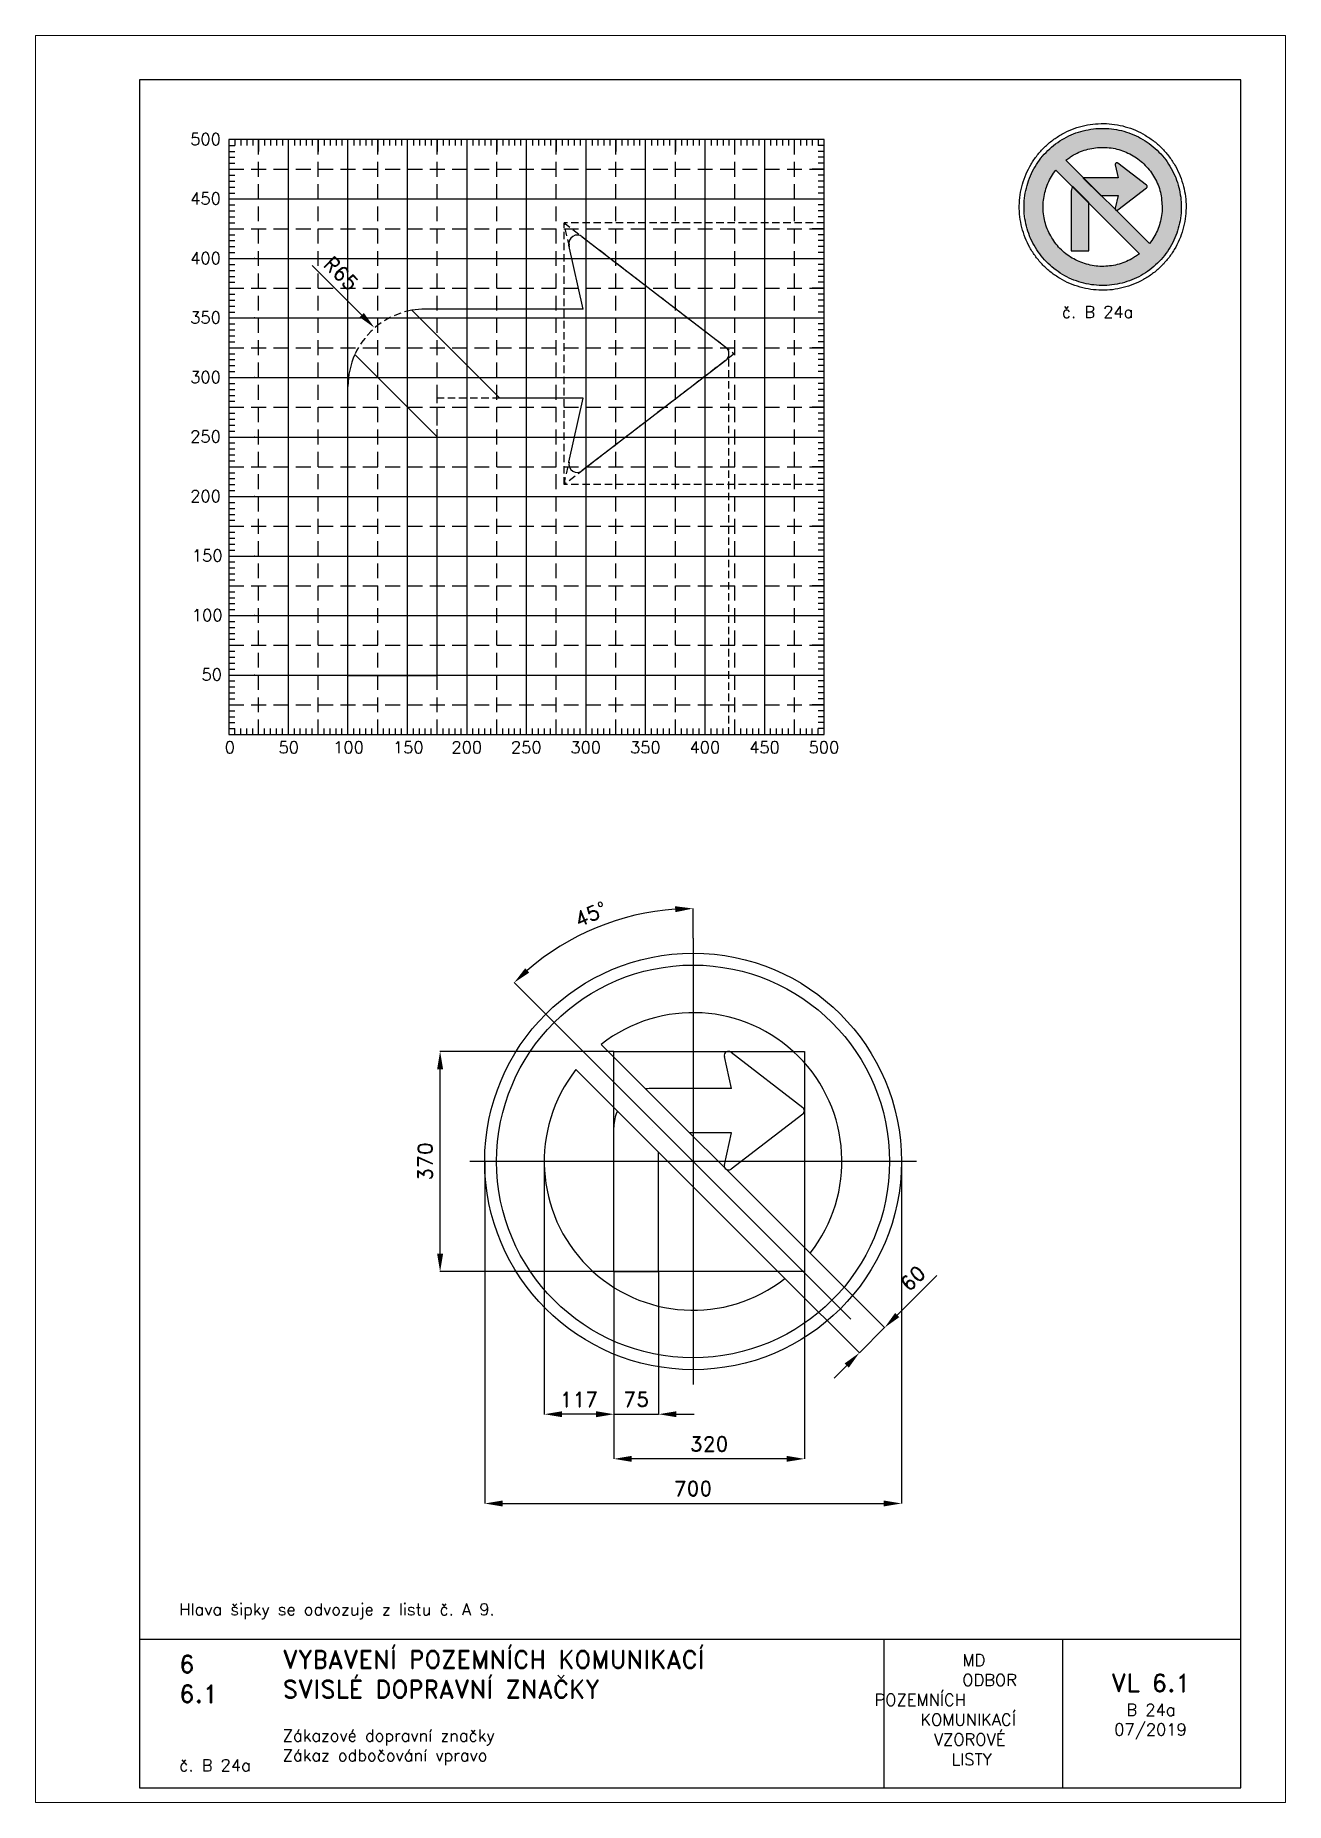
# Paper-space layout 'B 24a' of a CAD drawing. Header units: millimetres. Extents: x 0 to 210, y 0 to 297.
# The model-space entities are those that its viewports show. They can reach past a viewport. Long polylines and large blocks are cut down to what shows.
import ezdxf

# ---------------------------------------------------------------- set-up
doc = ezdxf.new("R2010")
doc.units = ezdxf.units.MM
doc.header["$LTSCALE"] = 5
doc.linetypes.add('ČERCHOVANÁX2', pattern=[2, 1, -0.5, 0, -0.5])
doc.linetypes.add('ČÁRKOVANÁX2', pattern=[1.5, 1, -0.5])
for name, color, linetype in [('Kóty', 2, 'Continuous'), ('Pomocná', 2, 'Continuous'), ('Rozpiska', 7, 'Continuous'), ('Značka', 7, 'Continuous')]:
    doc.layers.add(name, color=color, linetype=linetype)
doc.layers.add('Rámeček', color=6, linetype='Continuous', plot=False)
doc.styles.get("Standard").update_dxf_attribs({"font": 'romand.shx', "height": 25})
doc.dimstyles.get("Standard").update_dxf_attribs({"dimtxt": 25, "dimasz": 30, "dimexe": 0.18, "dimexo": 0.0625, "dimgap": 12.5, "dimtad": 1, "dimdec": 0, "dimzin": 0, "dimdsep": 46, "dimtxsty": 'Standard', "dimcen": 0.09, "dimadec": 0, "dimazin": 0, "dimtfac": 1, "dimtdec": 0, "dimtofl": 0, "dimtmove": 0, "dimatfit": 3, "dimfxl": 1, "dimtolj": 1, "dimtzin": 0, "dimarcsym": 0})

psp = doc.layouts.new('B 24a')

# ---------------------------------------------------------------- texts
at = {"layer": 'Kóty', "insert": (51.35, 256.98), "char_height": 2.5, "attachment_point": 5, "rotation": 315.0753}
psp.add_mtext('\\A1;R65', dxfattribs=at)
at = {"layer": 'Pomocná', "char_height": 2, "attachment_point": 1}
for s, insert in [('\\pi1.41968;500', (24.59, 280.57)), ('\\pi1.41968;450', (24.59, 270.57)), ('\\pi1.41968;400', (24.59, 260.57)), ('\\pi1.41968;350', (24.59, 250.57)), ('\\pi1.41968;300', (24.59, 240.57)), ('\\pi1.41968;250', (24.59, 230.57)), ('\\pi1.41968;200', (24.59, 220.57)), ('\\pi1.70539;150', (24.59, 210.57)), ('\\pi1.70539;100', (24.59, 200.57)), ('\\pi3.32444;50', (24.59, 190.57)), ('\\pi2.6146;0', (29.18, 178.35)), ('\\pi1.66222;50', (39.19, 178.35)), ('\\pi0.85269;100', (49.18, 178.35)), ('\\pi0.85269;150', (59.21, 178.35)), ('\\pi0.70984;200', (69.18, 178.35)), ('\\pi0.70984;250', (79.17, 178.35)), ('\\pi0.70984;300', (89.16, 178.35)), ('\\pi0.70984;350', (99.18, 178.35)), ('\\pi0.70984;400', (109.17, 178.35)), ('\\pi0.70984;450', (119.18, 178.35)), ('\\pi0.70984;500', (129.17, 178.35))]:
    psp.add_mtext_dynamic_manual_height_columns(s, width=6.5625, gutter_width=100, heights=[0], dxfattribs=dict(at, insert=insert))
at = {"layer": 'Rozpiska', "color": 7, "attachment_point": 1}
for s, width, heights, insert, char_height in [('\\pi7.13433;{\\C6;č. B 24a}', 27.9829, [2.67], (165.28, 251.51), 2), ('\\P\\PHlava šipky se odvozuje z listu č. A 9. ', 155.5011, [0], (24.17, 40.15), 2), ('6', 149.0422, [0], (24.17, 24.77), 3), ('{\\C6;VYBAVENÍ POZEMNÍCH KOMUNIKACÍ\\P}SVISLÉ DOPRAVNÍ ZNAČKY{\\H1.34524x; }', 149.0422, [0], (41.56, 25.56), 3), ('\\pi14.7414;{\\C6;MD\\P\\pi2.36044;}ODBOR POZEMNÍCH{\\H1.57143x; }\\P\\pi7.69378;KOMUNIKACÍ{\\H1.5x; }\\P\\pi9.97949;{\\C6;VZOROVÉ\\H1.47619x; \\H0.67742x;\\P\\pi12.93187;LISTY\\H1.26984x; }', 33.1018, [0], (140.95, 24.95), 2), ('\\pi1.03113;{\\H1.5x;\\C6;VL 6.1\\P\\pi3.60253;\\H0.66667x;B 24a\\H1.66666x; \\H0.6x;\\P\\pi1.5549;07/2019\\H1.80159x; }', 16.0623, [0], (179.66, 21.61), 2), ('6.1', 149.0422, [0], (24.17, 19.78), 3), ('{\\C6;Zákazové dopravní značky\\P}Zákaz odbočování vpravo{\\H1.83333x; }', 149.0422, [0], (41.56, 12.29), 2), ('{\\C6;č. B 24a}', 18.3305, [2.67], (24.17, 7.28), 2)]:
    psp.add_mtext_dynamic_manual_height_columns(s, width=width, gutter_width=100, heights=heights, dxfattribs=dict(at, insert=insert, char_height=char_height))

msp = doc.modelspace()

# ---------------------------------------------------------------- texts
at = {"layer": 'Kóty', "insert": (-191.5, -399.8), "char_height": 25, "attachment_point": 5}
msp.add_mtext('\\A1;117', dxfattribs=at)

# ---------------------------------------------------------------- blocks, each defined once
blk = doc.blocks.new('*D2')
at = {"layer": 'Defpoints', "color": 0, "transparency": 16777216}
for p in [(196.7, -154.3), (154.3, -196.7), (321.7, -279.3)]:
    blk.add_point(p, dxfattribs=at)
at = {"layer": 'Kóty', "color": 0, "lineweight": -2, "transparency": 16777216}
for p, q in [((196.8, -154.3), (321.9, -279.4)), ((154.3, -196.8), (279.4, -321.9)), ((342.9, -258.1), (409.6, -191.4)), ((258.1, -342.9), (236.9, -364.2))]:
    blk.add_line(p, q, dxfattribs=at)
at = {"layer": 'Kóty', "color": 0, "transparency": 16777216}
for points in [[(339.4, -254.6), (346.5, -261.6), (321.7, -279.3)], [(254.6, -339.4), (261.6, -346.5), (279.3, -321.7)]]:
    blk.add_solid(points, dxfattribs=at)
at = {"layer": 'Kóty', "color": 0, "transparency": 16777216, "insert": (369.2, -196.5), "char_height": 25, "attachment_point": 5, "rotation": 45}
blk.add_mtext('\\A1;60', dxfattribs=at)
blk = doc.blocks.new('*D3')
at = {"layer": 'Defpoints', "color": 0, "transparency": 16777216}
for p in [(-110, 410.5), (0, 375), (-265.2, 265.2), (265.2, -265.2), (0, -375)]:
    blk.add_point(p, dxfattribs=at)
at = {"layer": 'Kóty', "color": 0, "lineweight": -2, "transparency": 16777216}
for p, q in [((0, 375.1), (0, 425.2)), ((-265.2, 265.2), (-300.6, 300.6))]:
    blk.add_line(p, q, dxfattribs=at)
blk.add_arc((0, 0), 425, 94.0452, 130.9548, dxfattribs=at)
at = {"layer": 'Kóty', "color": 0, "transparency": 16777216}
for points in [[(-30.2, 428.9), (-29.8, 418.9), (0, 425)], [(-275.2, 317.3), (-282, 324.6), (-300.5, 300.5)]]:
    blk.add_solid(points, dxfattribs=at)
at = {"layer": 'Kóty', "color": 0, "transparency": 16777216, "insert": (-172.2, 415.7), "char_height": 25, "attachment_point": 5, "rotation": 22.5}
blk.add_mtext('\\A1;45°', dxfattribs=at)
blk = doc.blocks.new('*D4')
at = {"layer": 'Defpoints', "color": 0, "transparency": 16777216}
for p in [(-424.9, 185), (-133, 185), (-133, -185.1)]:
    blk.add_point(p, dxfattribs=at)
at = {"layer": 'Kóty', "color": 0, "lineweight": -2, "transparency": 16777216}
for p, q in [((-133.1, 185), (-425.1, 185)), ((-424.9, -155.1), (-424.9, 155)), ((-133.1, -185.1), (-425.1, -185.1))]:
    blk.add_line(p, q, dxfattribs=at)
at = {"layer": 'Kóty', "color": 0, "transparency": 16777216}
for points in [[(-429.9, 155), (-419.9, 155), (-424.9, 185)], [(-429.9, -155.1), (-419.9, -155.1), (-424.9, -185.1)]]:
    blk.add_solid(points, dxfattribs=at)
at = {"layer": 'Kóty', "color": 0, "transparency": 16777216, "insert": (-449.9, 0), "char_height": 25, "attachment_point": 5, "rotation": 90}
blk.add_mtext('\\A1;370', dxfattribs=at)
blk = doc.blocks.new('*D5')
at = {"layer": 'Defpoints', "color": 0, "transparency": 16777216}
for p in [(-133, -185), (-58, -185), (-58, -424.8)]:
    blk.add_point(p, dxfattribs=at)
at = {"layer": 'Kóty', "color": 0, "lineweight": -2, "transparency": 16777216}
for p, q in [((-133, -185.1), (-133, -425)), ((-58, -185.1), (-58, -425)), ((-163, -424.8), (-193, -424.8)), ((-28, -424.8), (2, -424.8))]:
    blk.add_line(p, q, dxfattribs=at)
at = {"layer": 'Kóty', "color": 0, "transparency": 16777216}
for points in [[(-163, -419.8), (-163, -429.8), (-133, -424.8)], [(-28, -419.8), (-28, -429.8), (-58, -424.8)]]:
    blk.add_solid(points, dxfattribs=at)
at = {"layer": 'Kóty', "color": 0, "transparency": 16777216, "insert": (-95.5, -399.8), "char_height": 25, "attachment_point": 5}
blk.add_mtext('\\A1;75', dxfattribs=at)
blk = doc.blocks.new('*D6')
at = {"layer": 'Defpoints', "color": 0, "transparency": 16777216}
for p in [(-350, 0), (350, 0), (350, -574.8)]:
    blk.add_point(p, dxfattribs=at)
at = {"layer": 'Kóty', "color": 0, "lineweight": -2, "transparency": 16777216}
for p, q in [((-350, -0.1), (-350, -575)), ((350, -0.1), (350, -575)), ((-320, -574.8), (320, -574.8))]:
    blk.add_line(p, q, dxfattribs=at)
at = {"layer": 'Kóty', "color": 0, "transparency": 16777216}
for points in [[(-320, -569.8), (-320, -579.8), (-350, -574.8)], [(320, -569.8), (320, -579.8), (350, -574.8)]]:
    blk.add_solid(points, dxfattribs=at)
at = {"layer": 'Kóty', "color": 0, "transparency": 16777216, "insert": (0, -549.8), "char_height": 25, "attachment_point": 5}
blk.add_mtext('\\A1;700', dxfattribs=at)
blk = doc.blocks.new('*D7')
at = {"layer": 'Defpoints', "color": 0, "transparency": 16777216}
for p in [(-133, -185), (187, -185), (-133, -499.8)]:
    blk.add_point(p, dxfattribs=at)
at = {"layer": 'Kóty', "color": 0, "lineweight": -2, "transparency": 16777216}
for p, q in [((-133, -185.1), (-133, -500)), ((187, -185.1), (187, -500)), ((157, -499.8), (-103, -499.8))]:
    blk.add_line(p, q, dxfattribs=at)
at = {"layer": 'Kóty', "color": 0, "transparency": 16777216}
for points in [[(-103, -494.8), (-103, -504.8), (-133, -499.8)], [(157, -494.8), (157, -504.8), (187, -499.8)]]:
    blk.add_solid(points, dxfattribs=at)
at = {"layer": 'Kóty', "color": 0, "transparency": 16777216, "insert": (27, -474.8), "char_height": 25, "attachment_point": 5}
blk.add_mtext('\\A1;320', dxfattribs=at)

# ---------------------------------------------------------------- dimensions: what is measured, and where the dimension line sits
at = {"layer": 'Kóty'}
dim = msp.add_angular_dim_2l(base=(-110, 410.5), line1=((0, 375), (0, -375)), line2=((-265.2, 265.2), (265.2, -265.2)), dimstyle='Standard', dxfattribs=at)
dim.commit()
dim.dimension.update_dxf_attribs({"geometry": '*D3', "text_midpoint": (-172.2, 415.7)})
dim = msp.add_linear_dim(base=(-424.9, 185), p1=(-133, -185.1), p2=(-133, 185), angle=90, dimstyle='Standard', dxfattribs=at)
dim.commit()
dim.dimension.update_dxf_attribs({"geometry": '*D4', "text_midpoint": (-449.9, 0)})
for base, p1, p2, picture, middle in [((350, -574.8), (-350, 0), (350, 0), '*D6', (0, -549.8)), ((-58, -424.8), (-133, -185), (-58, -185), '*D5', (-95.5, -399.8)), ((-133, -499.8), (187, -185), (-133, -185), '*D7', (27, -474.8))]:
    dim = msp.add_linear_dim(base=base, p1=p1, p2=p2, dimstyle='Standard', dxfattribs=at)
    dim.commit()
    dim.dimension.update_dxf_attribs({"geometry": picture, "text_midpoint": middle})
dim = msp.add_aligned_dim(p1=(154.3, -196.7), p2=(196.7, -154.3), distance=-176.8, dimstyle='Standard', dxfattribs=at)
dim.commit()
dim.dimension.update_dxf_attribs({"geometry": '*D2', "text_midpoint": (369.2, -196.5)})

# ---------------------------------------------------------------- linework, layer by layer
at = {"layer": 'Kóty'}
for p, q in [((-68.9, 57.7), (-68.8, 57.7)), ((-68.9, 57.6), (-68.9, 57.7)), ((-250, -0.1), (-250, -425)), ((-163, -424.8), (-220, -424.8))]:
    msp.add_line(p, q, dxfattribs=at)
for points in [[(279.3, -321.7), (321.7, -279.3)], [(-133, -424.8), (-58, -424.8)]]:
    msp.add_lwpolyline(points, dxfattribs=at)
for points in [[(-220, -419.8), (-220, -429.8), (-250, -424.8)], [(-163, -419.8), (-163, -429.8), (-133, -424.8)]]:
    msp.add_solid(points, dxfattribs=at)
at = {"layer": 'Značka', "color": 6, "linetype": 'ČERCHOVANÁX2', "lineweight": 25, "ltscale": 5}
for p, q in [((0, 375), (0, -375)), ((375, 0), (-375, 0))]:
    msp.add_line(p, q, dxfattribs=at)
at = {"layer": 'Značka', "color": 6, "linetype": 'ČERCHOVANÁX2', "ltscale": 5}
msp.add_line((-265.2, 265.2), (265.2, -265.2), dxfattribs=at)
at = {"layer": 'Značka', "color": 1}
for p, q in [((196.7, -154.3), (-154.3, 196.7)), ((-196.7, 154.3), (154.3, -196.7))]:
    msp.add_line(p, q, dxfattribs=at)
at = {"layer": 'Značka', "color": 5}
for p, q in [((63.8, 183.5), (184.3, 90.9)), ((64.5, 122.8), (52.7, 176.4)), ((64.5, 122.8), (-68, 122.8)), ((184.3, 79.7), (63.8, -12.9)), ((-133, -185), (-133, 57.8)), ((64.5, 47.8), (-5.4, 47.8)), ((52.7, -5.8), (64.5, 47.8)), ((-58, -185), (-58, 15.6)), ((-133, -185), (-58, -185))]:
    msp.add_line(p, q, dxfattribs=at)
at = {"layer": 'Značka', "color": 6, "linetype": 'ČÁRKOVANÁX2', "ltscale": 2.5}
msp.add_lwpolyline([(-133, -185), (-133, 185), (187, 185), (187, -185), (-133, -185)], dxfattribs=at)
at = {"layer": 'Značka', "color": 5}
msp.add_circle((0, 0), 350, dxfattribs=at)
at = {"layer": 'Značka', "color": 1}
msp.add_circle((0, 0), 330, dxfattribs=at)
for start, end in [(321.8921, 128.1079), (141.8921, 308.1079)]:
    msp.add_arc((0, 0), 250, start, end, dxfattribs=at)
at = {"layer": 'Značka', "color": 5}
for centre, radius, start, end in [((59.5, 178), 7.04, 52.4314, 192.4074), ((-68, 57.8), 65, 90, 100.0947), ((180, 85.3), 7.04, 307.5686, 52.4314), ((-68, 57.8), 65, 155.5396, 180), ((59.5, -7.3), 7.04, 167.5926, 307.5686)]:
    msp.add_arc(centre, radius, start, end, dxfattribs=at)

msp.set_redraw_order([(e.dxf.handle, doc.entitydb.next_handle()) for e in msp.query("TEXT MTEXT ATTDEF DIMENSION ARC_DIMENSION")])  # texts and dimensions are drawn at this point

# ---------------------------------------------------------------- hatches: boundary and pattern name
at = {"layer": 'Značka'}
h = psp.add_hatch(color=10, dxfattribs=at)
h.dxf.hatch_style = 1
edge = h.paths.add_edge_path(flags=16)
edge.add_line((187.14, 262), (173.1, 276.04))
edge.add_line((173.1, 276.04), (173.73, 276.48))
edge.add_arc((180.05, 267.24), 11.2, 120.4058, 124.3543, ccw=False)
edge.add_arc((178.79, 269.3), 8.78, 111.6, 120.1337, ccw=False)
edge.add_arc((179.05, 268.65), 9.48, 103.6906, 111.6202, ccw=False)
edge.add_arc((179.23, 268.5), 9.67, 96.7749, 104.5332, ccw=False)
edge.add_arc((179.21, 268.67), 9.5, 88.8945, 96.7866, ccw=False)
edge.add_arc((179.34, 268.7), 9.47, 81.7266, 89.6453, ccw=False)
edge.add_arc((179.34, 268.66), 9.51, 73.859, 81.7484, ccw=False)
edge.add_arc((179.46, 268.62), 9.52, 66.7589, 74.6428, ccw=False)
edge.add_arc((179.45, 268.6), 9.54, 58.8751, 66.7416, ccw=False)
edge.add_arc((179.57, 268.55), 9.52, 51.7547, 59.6413, ccw=False)
edge.add_arc((179.65, 268.64), 9.4, 43.813, 51.7905, ccw=False)
edge.add_arc((179.65, 268.48), 9.51, 36.6659, 44.5443, ccw=False)
edge.add_arc((179.24, 268.18), 10.02, 29.16, 36.6574, ccw=False)
edge.add_arc((179.76, 268.3), 9.51, 22.0925, 30.0068, ccw=False)
edge.add_arc((181.17, 268.87), 7.98, 12.729, 22.1089, ccw=False)
edge.add_arc((179.46, 268.4), 9.76, 5.9224, 13.197, ccw=False)
edge.add_line((189.16, 269.41), (189.27, 268.17))
edge.add_line((189.27, 268.17), (189.27, 268.11))
edge.add_line((189.27, 268.11), (189.26, 268.04))
edge.add_arc((179.36, 268.14), 9.9, 351.8451, 359.4113, ccw=False)
edge.add_arc((179.74, 268.09), 9.52, 343.9467, 351.8344, ccw=False)
edge.add_arc((180.17, 267.75), 9.02, 336.9111, 345.2463, ccw=False)
edge.add_arc((180.85, 267.46), 8.27, 327.8782, 336.9364, ccw=False)
edge.add_line((187.86, 263.06), (187.51, 262.52))
edge.add_line((187.51, 262.52), (187.14, 262))
edge = h.paths.add_edge_path(flags=16)
edge.add_line((185.44, 260.3), (184.8, 259.86))
edge.add_arc((178.47, 269.13), 11.23, 300.3938, 304.3345, ccw=False)
edge.add_arc((179.74, 267.04), 8.78, 291.6017, 300.1319, ccw=False)
edge.add_arc((179.48, 267.69), 9.48, 283.6911, 291.6198, ccw=False)
edge.add_arc((179.3, 267.83), 9.67, 276.7716, 284.5366, ccw=False)
edge.add_arc((179.32, 267.67), 9.5, 268.8948, 276.7862, ccw=False)
edge.add_arc((179.19, 267.64), 9.47, 261.7267, 269.6452, ccw=False)
edge.add_arc((179.2, 267.69), 9.51, 253.8613, 261.7461, ccw=False)
edge.add_arc((179.07, 267.73), 9.52, 246.7654, 254.6479, ccw=False)
edge.add_arc((179.07, 267.72), 9.52, 238.8585, 246.7422, ccw=False)
edge.add_arc((178.96, 267.78), 9.51, 231.7343, 239.6222, ccw=False)
edge.add_arc((178.96, 267.78), 9.51, 223.8808, 231.7698, ccw=False)
edge.add_arc((178.88, 267.88), 9.52, 216.7438, 224.6297, ccw=False)
edge.add_arc((178.87, 267.87), 9.51, 208.8708, 216.7597, ccw=False)
edge.add_arc((178.81, 267.99), 9.52, 201.7303, 209.6136, ccw=False)
edge.add_arc((178.83, 268), 9.53, 193.8857, 201.7545, ccw=False)
edge.add_arc((178.78, 268.12), 9.52, 186.7665, 194.6514, ccw=False)
edge.add_arc((178.7, 268.11), 9.43, 178.8117, 186.7626, ccw=False)
edge.add_arc((178.78, 268.23), 9.52, 171.6916, 179.5675, ccw=False)
edge.add_arc((179.14, 268.18), 9.88, 164.0872, 171.6866, ccw=False)
edge.add_arc((178.82, 268.41), 9.5, 156.9953, 164.9079, ccw=False)
edge.add_arc((177.75, 268.87), 8.35, 148.0448, 157.02, ccw=False)
edge.add_line((170.67, 273.28), (171.02, 273.82))
edge.add_line((171.02, 273.82), (171.39, 274.34))
edge.add_line((171.39, 274.34), (185.44, 260.3))
edge = h.paths.add_edge_path()
edge.add_line((192.47, 268.17), (192.47, 268.08))
edge.add_line((192.47, 268.08), (192.47, 268))
edge.add_arc((179.04, 268.16), 13.43, 351.9418, 359.3117, ccw=False)
edge.add_arc((180.34, 267.97), 12.11, 343.79, 351.9724, ccw=False)
edge.add_arc((180.58, 267.63), 11.79, 336.6249, 345.0279, ccw=False)
edge.add_arc((179.98, 267.89), 12.45, 328.6896, 336.6496, ccw=False)
edge.add_arc((179.66, 267.86), 12.71, 321.7757, 329.5708, ccw=False)
edge.add_arc((179.78, 267.76), 12.55, 313.8814, 321.7713, ccw=False)
edge.add_arc((179.69, 267.61), 12.51, 306.7389, 314.6566, ccw=False)
edge.add_arc((179.65, 267.66), 12.56, 298.8542, 306.7374, ccw=False)
edge.add_arc((179.5, 267.58), 12.57, 291.7538, 299.6315, ccw=False)
edge.add_arc((179.5, 267.57), 12.56, 283.876, 291.76, ccw=False)
edge.add_arc((179.35, 267.53), 12.56, 276.7348, 284.6202, ccw=False)
edge.add_arc((179.34, 267.53), 12.56, 268.8726, 276.7568, ccw=False)
edge.add_arc((179.17, 267.53), 12.56, 261.7546, 269.6393, ccw=False)
edge.add_arc((179.18, 267.54), 12.56, 253.8645, 261.7458, ccw=False)
edge.add_arc((179.02, 267.59), 12.57, 246.7482, 254.6278, ccw=False)
edge.add_arc((179.01, 267.58), 12.56, 238.864, 246.7477, ccw=False)
edge.add_arc((178.86, 267.66), 12.55, 231.7506, 239.6398, ccw=False)
edge.add_arc((178.87, 267.66), 12.56, 223.8642, 231.7491, ccw=False)
edge.add_arc((178.75, 267.79), 12.57, 216.7484, 224.6298, ccw=False)
edge.add_arc((178.74, 267.78), 12.56, 208.8782, 216.7645, ccw=False)
edge.add_arc((178.67, 267.93), 12.56, 201.7394, 209.622, ccw=False)
edge.add_arc((178.66, 267.93), 12.56, 193.8698, 201.7581, ccw=False)
edge.add_arc((178.63, 268.09), 12.56, 186.7485, 194.6326, ccw=False)
edge.add_arc((178.63, 268.1), 12.56, 178.8739, 186.7554, ccw=False)
edge.add_arc((178.63, 268.26), 12.57, 171.743, 179.6225, ccw=False)
edge.add_arc((178.62, 268.26), 12.56, 163.8637, 171.7522, ccw=False)
edge.add_arc((178.67, 268.43), 12.55, 156.7527, 164.6397, ccw=False)
edge.add_arc((178.68, 268.42), 12.56, 148.8705, 156.7532, ccw=False)
edge.add_arc((178.76, 268.57), 12.56, 141.7425, 149.6259, ccw=False)
edge.add_arc((178.76, 268.57), 12.56, 133.8732, 141.7598, ccw=False)
edge.add_arc((178.88, 268.68), 12.57, 126.7482, 134.63, ccw=False)
edge.add_arc((178.88, 268.69), 12.56, 118.8596, 126.7464, ccw=False)
edge.add_arc((179.03, 268.77), 12.56, 111.7491, 119.6363, ccw=False)
edge.add_arc((179.03, 268.77), 12.56, 103.8762, 111.7598, ccw=False)
edge.add_arc((179.19, 268.81), 12.56, 96.7358, 104.6193, ccw=False)
edge.add_arc((179.19, 268.81), 12.56, 88.872, 96.7561, ccw=False)
edge.add_arc((179.36, 268.81), 12.56, 81.7546, 89.6373, ccw=False)
edge.add_arc((179.36, 268.81), 12.56, 73.8628, 81.7475, ccw=False)
edge.add_arc((179.52, 268.76), 12.56, 66.7453, 74.6308, ccw=False)
edge.add_arc((179.52, 268.76), 12.56, 58.8651, 66.7465, ccw=False)
edge.add_arc((179.67, 268.69), 12.55, 51.7504, 59.64, ccw=False)
edge.add_arc((179.67, 268.67), 12.56, 43.8733, 51.7578, ccw=False)
edge.add_arc((179.78, 268.55), 12.57, 36.749, 44.6292, ccw=False)
edge.add_arc((179.8, 268.57), 12.54, 28.862, 36.7583, ccw=False)
edge.add_arc((179.87, 268.41), 12.56, 21.7328, 29.6162, ccw=False)
edge.add_arc((179.74, 268.37), 12.69, 13.9186, 21.7263, ccw=False)
edge.add_arc((179.93, 268.23), 12.54, 7.2062, 14.7187, ccw=False)
edge.add_arc((180.5, 268.3), 11.97, -0.6389, 7.2142, ccw=False)
h = psp.add_hatch(color=249, dxfattribs=at)
h.dxf.hatch_style = 1
edge = h.paths.add_edge_path()
edge.add_line((178.94, 270.08), (181.85, 270.08))
edge.add_line((181.85, 270.08), (181.37, 267.94))
edge.add_line((181.37, 267.94), (181.37, 267.93))
edge.add_line((181.37, 267.93), (181.37, 267.91))
edge.add_line((181.37, 267.91), (181.37, 267.86))
edge.add_line((181.37, 267.86), (181.38, 267.8))
edge.add_line((181.38, 267.8), (181.4, 267.74))
edge.add_line((181.4, 267.74), (181.44, 267.68))
edge.add_line((181.44, 267.68), (181.5, 267.64))
edge.add_line((181.5, 267.64), (181.56, 267.61))
edge.add_line((181.56, 267.61), (181.63, 267.6))
edge.add_arc((181.65, 267.87), 0.274, 265.7735, 280.2171)
edge.add_line((181.7, 267.6), (181.75, 267.61))
edge.add_line((181.75, 267.61), (181.8, 267.64))
edge.add_line((181.8, 267.64), (181.81, 267.65))
edge.add_line((181.81, 267.65), (181.82, 267.66))
edge.add_line((181.82, 267.66), (186.64, 271.36))
edge.add_line((186.64, 271.36), (186.65, 271.37))
edge.add_line((186.65, 271.37), (186.66, 271.38))
edge.add_line((186.66, 271.38), (186.69, 271.42))
edge.add_line((186.69, 271.42), (186.72, 271.46))
edge.add_line((186.72, 271.46), (186.74, 271.52))
edge.add_line((186.74, 271.52), (186.75, 271.58))
edge.add_line((186.75, 271.58), (186.74, 271.65))
edge.add_line((186.74, 271.65), (186.72, 271.71))
edge.add_line((186.72, 271.71), (186.69, 271.75))
edge.add_line((186.69, 271.75), (186.66, 271.79))
edge.add_line((186.66, 271.79), (186.65, 271.8))
edge.add_line((186.65, 271.8), (186.64, 271.81))
edge.add_line((186.64, 271.81), (181.82, 275.51))
edge.add_line((181.82, 275.51), (181.81, 275.52))
edge.add_line((181.81, 275.52), (181.8, 275.53))
edge.add_line((181.8, 275.53), (181.75, 275.55))
edge.add_line((181.75, 275.55), (181.7, 275.57))
edge.add_arc((181.65, 275.31), 0.265, 79.5432, 94.4662)
edge.add_arc((181.65, 275.3), 0.266, 94.3592, 109.1773)
edge.add_line((181.56, 275.56), (181.5, 275.53))
edge.add_line((181.5, 275.53), (181.44, 275.48))
edge.add_line((181.44, 275.48), (181.4, 275.43))
edge.add_line((181.4, 275.43), (181.38, 275.36))
edge.add_line((181.38, 275.36), (181.37, 275.31))
edge.add_line((181.37, 275.31), (181.37, 275.26))
edge.add_line((181.37, 275.26), (181.37, 275.24))
edge.add_line((181.37, 275.24), (181.37, 275.23))
edge.add_line((181.37, 275.23), (181.85, 273.08))
edge.add_line((181.85, 273.08), (176.55, 273.08))
edge.add_line((176.55, 273.08), (176.52, 273.08))
edge.add_line((176.52, 273.08), (176.49, 273.08))
edge.add_arc((176.53, 270.62), 2.46, 90.9834, 93.5648)
edge.add_arc((176.54, 270.55), 2.53, 93.716, 96.2234)
edge.add_line((176.27, 273.07), (176.16, 273.06))
edge.add_line((176.16, 273.06), (176.05, 273.04))
edge.add_line((176.05, 273.04), (176.02, 273.03))
edge.add_line((176.02, 273.03), (176, 273.02))
edge.add_line((176, 273.02), (178.94, 270.08))
h.paths.add_polyline_path([(174.22, 271.64), (174.19, 271.58), (174.17, 271.53), (174.08, 271.31), (174.02, 271.08), (173.97, 270.84), (173.95, 270.6), (173.95, 270.54), (173.95, 270.48), (173.95, 260.77), (176.95, 260.77), (176.95, 268.91)])

# ---------------------------------------------------------------- linework, layer by layer
psp.add_line((32.5, 179.5), (37.5, 179.5))
at = {"layer": 'Kóty'}
psp.add_line((46.47, 258.32), (54.83, 249.98), dxfattribs=at)
psp.add_solid([(55.18, 250.33), (54.48, 249.63), (56.96, 247.86)], dxfattribs=at)
at = {"layer": 'Pomocná'}
for p, q in [((33.5, 279.5), (33.5, 278.5)), ((34.5, 279.5), (34.5, 278.5)), ((35.5, 279.5), (35.5, 278.5)), ((36.5, 279.5), (36.5, 278.5)), ((37.5, 279.5), (37.5, 277.5)), ((38.5, 279.5), (38.5, 278.5)), ((39.5, 279.5), (39.5, 278.5)), ((40.5, 279.5), (40.5, 278.5)), ((41.5, 279.5), (41.5, 278.5)), ((43.5, 279.5), (43.5, 278.5)), ((44.5, 279.5), (44.5, 278.5)), ((45.5, 279.5), (45.5, 278.5)), ((46.5, 279.5), (46.5, 278.5)), ((47.5, 279.5), (47.5, 277.5)), ((48.5, 279.5), (48.5, 278.5)), ((49.5, 279.5), (49.5, 278.5)), ((50.5, 279.5), (50.5, 278.5)), ((51.5, 279.5), (51.5, 278.5)), ((53.5, 279.5), (53.5, 278.5)), ((54.5, 279.5), (54.5, 278.5)), ((55.5, 279.5), (55.5, 278.5)), ((56.5, 279.5), (56.5, 278.5)), ((57.5, 279.5), (57.5, 277.5)), ((58.5, 279.5), (58.5, 278.5)), ((59.5, 279.5), (59.5, 278.5)), ((60.5, 279.5), (60.5, 278.5)), ((61.5, 279.5), (61.5, 278.5)), ((63.5, 279.5), (63.5, 278.5)), ((64.5, 279.5), (64.5, 278.5)), ((65.5, 279.5), (65.5, 278.5)), ((66.5, 279.5), (66.5, 278.5)), ((67.5, 279.5), (67.5, 277.5)), ((68.5, 279.5), (68.5, 278.5)), ((69.5, 279.5), (69.5, 278.5)), ((70.5, 279.5), (70.5, 278.5)), ((71.5, 279.5), (71.5, 278.5)), ((73.5, 279.5), (73.5, 278.5)), ((74.5, 279.5), (74.5, 278.5)), ((75.5, 279.5), (75.5, 278.5)), ((76.5, 279.5), (76.5, 278.5)), ((77.5, 279.5), (77.5, 277.5)), ((78.5, 279.5), (78.5, 278.5)), ((79.5, 279.5), (79.5, 278.5)), ((80.5, 279.5), (80.5, 278.5)), ((81.5, 279.5), (81.5, 278.5)), ((83.5, 279.5), (83.5, 278.5)), ((84.5, 279.5), (84.5, 278.5)), ((85.5, 279.5), (85.5, 278.5)), ((86.5, 279.5), (86.5, 278.5)), ((87.5, 279.5), (87.5, 277.5)), ((88.5, 279.5), (88.5, 278.5)), ((89.5, 279.5), (89.5, 278.5)), ((90.5, 279.5), (90.5, 278.5)), ((91.5, 279.5), (91.5, 278.5)), ((93.5, 279.5), (93.5, 278.5)), ((94.5, 279.5), (94.5, 278.5)), ((95.5, 279.5), (95.5, 278.5)), ((96.5, 279.5), (96.5, 278.5)), ((97.5, 279.5), (97.5, 277.5)), ((98.5, 279.5), (98.5, 278.5)), ((99.5, 279.5), (99.5, 278.5)), ((100.5, 279.5), (100.5, 278.5)), ((101.5, 279.5), (101.5, 278.5)), ((103.5, 279.5), (103.5, 278.5)), ((104.5, 279.5), (104.5, 278.5)), ((105.5, 279.5), (105.5, 278.5)), ((106.5, 279.5), (106.5, 278.5)), ((107.5, 279.5), (107.5, 277.5)), ((108.5, 279.5), (108.5, 278.5)), ((109.5, 279.5), (109.5, 278.5)), ((110.5, 279.5), (110.5, 278.5)), ((111.5, 279.5), (111.5, 278.5)), ((113.5, 279.5), (113.5, 278.5)), ((114.5, 279.5), (114.5, 278.5)), ((115.5, 279.5), (115.5, 278.5)), ((116.5, 279.5), (116.5, 278.5)), ((118.5, 279.5), (118.5, 278.5)), ((119.5, 279.5), (119.5, 278.5)), ((120.5, 279.5), (120.5, 278.5)), ((121.5, 279.5), (121.5, 278.5)), ((123.5, 279.5), (123.5, 278.5)), ((124.5, 279.5), (124.5, 278.5)), ((125.5, 279.5), (125.5, 278.5)), ((126.5, 279.5), (126.5, 278.5)), ((128.5, 279.5), (128.5, 278.5)), ((129.5, 279.5), (129.5, 278.5)), ((130.5, 279.5), (130.5, 278.5)), ((131.5, 279.5), (131.5, 278.5)), ((32.5, 278.5), (33.5, 278.5)), ((32.5, 277.5), (33.5, 277.5)), ((32.5, 276.5), (33.5, 276.5)), ((132.5, 278.5), (131.5, 278.5)), ((132.5, 277.5), (131.5, 277.5)), ((132.5, 276.5), (131.5, 276.5)), ((32.5, 275.5), (33.5, 275.5)), ((32.5, 274.5), (34.5, 274.5)), ((32.5, 273.5), (33.5, 273.5)), ((132.5, 274.5), (130.5, 274.5)), ((132.5, 275.5), (131.5, 275.5)), ((132.5, 273.5), (131.5, 273.5)), ((32.5, 272.5), (33.5, 272.5)), ((32.5, 271.5), (33.5, 271.5)), ((32.5, 270.5), (33.5, 270.5)), ((132.5, 272.5), (131.5, 272.5)), ((132.5, 271.5), (131.5, 271.5)), ((132.5, 270.5), (131.5, 270.5)), ((32.5, 268.5), (33.5, 268.5)), ((32.5, 267.5), (33.5, 267.5)), ((132.5, 268.5), (131.5, 268.5)), ((132.5, 267.5), (131.5, 267.5)), ((32.5, 266.5), (33.5, 266.5)), ((32.5, 265.5), (33.5, 265.5)), ((32.5, 264.5), (34.5, 264.5)), ((132.5, 264.5), (130.5, 264.5)), ((132.5, 266.5), (131.5, 266.5)), ((132.5, 265.5), (131.5, 265.5)), ((32.5, 263.5), (33.5, 263.5)), ((32.5, 262.5), (33.5, 262.5)), ((32.5, 261.5), (33.5, 261.5)), ((132.5, 263.5), (131.5, 263.5)), ((132.5, 262.5), (131.5, 262.5)), ((132.5, 261.5), (131.5, 261.5)), ((32.5, 260.5), (33.5, 260.5)), ((32.5, 258.5), (33.5, 258.5)), ((132.5, 260.5), (131.5, 260.5)), ((132.5, 258.5), (131.5, 258.5)), ((32.5, 257.5), (33.5, 257.5)), ((32.5, 256.5), (33.5, 256.5)), ((32.5, 255.5), (33.5, 255.5)), ((132.5, 257.5), (131.5, 257.5)), ((132.5, 256.5), (131.5, 256.5)), ((132.5, 255.5), (131.5, 255.5)), ((32.5, 254.5), (34.5, 254.5)), ((32.5, 253.5), (33.5, 253.5)), ((32.5, 252.5), (33.5, 252.5)), ((132.5, 254.5), (130.5, 254.5)), ((132.5, 253.5), (131.5, 253.5)), ((132.5, 252.5), (131.5, 252.5)), ((32.5, 251.5), (33.5, 251.5)), ((32.5, 250.5), (33.5, 250.5)), ((132.5, 251.5), (131.5, 251.5)), ((132.5, 250.5), (131.5, 250.5)), ((32.5, 248.5), (33.5, 248.5)), ((32.5, 247.5), (33.5, 247.5)), ((132.5, 248.5), (131.5, 248.5)), ((132.5, 247.5), (131.5, 247.5)), ((32.5, 246.5), (33.5, 246.5)), ((32.5, 245.5), (33.5, 245.5)), ((32.5, 244.5), (34.5, 244.5)), ((132.5, 244.5), (130.5, 244.5)), ((132.5, 246.5), (131.5, 246.5)), ((132.5, 245.5), (131.5, 245.5)), ((32.5, 243.5), (33.5, 243.5)), ((32.5, 242.5), (33.5, 242.5)), ((32.5, 241.5), (33.5, 241.5)), ((132.5, 243.5), (131.5, 243.5)), ((132.5, 242.5), (131.5, 242.5)), ((132.5, 241.5), (131.5, 241.5)), ((32.5, 240.5), (33.5, 240.5)), ((32.5, 238.5), (33.5, 238.5)), ((132.5, 240.5), (131.5, 240.5)), ((132.5, 238.5), (131.5, 238.5)), ((32.5, 237.5), (33.5, 237.5)), ((32.5, 236.5), (33.5, 236.5)), ((32.5, 235.5), (33.5, 235.5)), ((132.5, 237.5), (131.5, 237.5)), ((132.5, 236.5), (131.5, 236.5)), ((132.5, 235.5), (131.5, 235.5)), ((32.5, 234.5), (34.5, 234.5)), ((32.5, 233.5), (33.5, 233.5)), ((32.5, 232.5), (33.5, 232.5)), ((132.5, 234.5), (130.5, 234.5)), ((132.5, 233.5), (131.5, 233.5)), ((132.5, 232.5), (131.5, 232.5)), ((32.5, 231.5), (33.5, 231.5)), ((32.5, 230.5), (33.5, 230.5)), ((132.5, 231.5), (131.5, 231.5)), ((132.5, 230.5), (131.5, 230.5)), ((32.5, 228.5), (33.5, 228.5)), ((32.5, 227.5), (33.5, 227.5)), ((32.5, 226.5), (33.5, 226.5)), ((132.5, 228.5), (131.5, 228.5)), ((132.5, 227.5), (131.5, 227.5)), ((132.5, 226.5), (131.5, 226.5)), ((32.5, 225.5), (33.5, 225.5)), ((32.5, 224.5), (34.5, 224.5)), ((32.5, 223.5), (33.5, 223.5)), ((132.5, 224.5), (130.5, 224.5)), ((132.5, 225.5), (131.5, 225.5)), ((132.5, 223.5), (131.5, 223.5)), ((32.5, 222.5), (33.5, 222.5)), ((32.5, 221.5), (33.5, 221.5)), ((32.5, 220.5), (33.5, 220.5)), ((132.5, 222.5), (131.5, 222.5)), ((132.5, 221.5), (131.5, 221.5)), ((132.5, 220.5), (131.5, 220.5)), ((32.5, 218.5), (33.5, 218.5)), ((32.5, 217.5), (33.5, 217.5)), ((132.5, 218.5), (131.5, 218.5)), ((132.5, 217.5), (131.5, 217.5)), ((32.5, 216.5), (33.5, 216.5)), ((32.5, 215.5), (33.5, 215.5)), ((32.5, 214.5), (34.5, 214.5)), ((132.5, 214.5), (130.5, 214.5)), ((132.5, 216.5), (131.5, 216.5)), ((132.5, 215.5), (131.5, 215.5)), ((32.5, 213.5), (33.5, 213.5)), ((32.5, 212.5), (33.5, 212.5)), ((32.5, 211.5), (33.5, 211.5)), ((132.5, 213.5), (131.5, 213.5)), ((132.5, 212.5), (131.5, 212.5)), ((132.5, 211.5), (131.5, 211.5)), ((32.5, 210.5), (33.5, 210.5)), ((32.5, 208.5), (33.5, 208.5)), ((132.5, 210.5), (131.5, 210.5)), ((132.5, 208.5), (131.5, 208.5)), ((32.5, 207.5), (33.5, 207.5)), ((32.5, 206.5), (33.5, 206.5)), ((32.5, 205.5), (33.5, 205.5)), ((132.5, 207.5), (131.5, 207.5)), ((132.5, 206.5), (131.5, 206.5)), ((132.5, 205.5), (131.5, 205.5)), ((32.5, 204.5), (34.5, 204.5)), ((32.5, 203.5), (33.5, 203.5)), ((32.5, 202.5), (33.5, 202.5)), ((132.5, 204.5), (130.5, 204.5)), ((132.5, 203.5), (131.5, 203.5)), ((132.5, 202.5), (131.5, 202.5)), ((32.5, 201.5), (33.5, 201.5)), ((32.5, 200.5), (33.5, 200.5)), ((132.5, 201.5), (131.5, 201.5)), ((132.5, 200.5), (131.5, 200.5)), ((32.5, 198.5), (33.5, 198.5)), ((32.5, 197.5), (33.5, 197.5)), ((32.5, 196.5), (33.5, 196.5)), ((132.5, 198.5), (131.5, 198.5)), ((132.5, 197.5), (131.5, 197.5)), ((132.5, 196.5), (131.5, 196.5)), ((32.5, 195.5), (33.5, 195.5)), ((32.5, 194.5), (34.5, 194.5)), ((32.5, 193.5), (33.5, 193.5)), ((132.5, 194.5), (130.5, 194.5)), ((132.5, 195.5), (131.5, 195.5)), ((132.5, 193.5), (131.5, 193.5)), ((32.5, 192.5), (33.5, 192.5)), ((32.5, 191.5), (33.5, 191.5)), ((32.5, 190.5), (33.5, 190.5)), ((132.5, 192.5), (131.5, 192.5)), ((132.5, 191.5), (131.5, 191.5)), ((132.5, 190.5), (131.5, 190.5)), ((32.5, 188.5), (33.5, 188.5)), ((32.5, 187.5), (33.5, 187.5)), ((132.5, 188.5), (131.5, 188.5)), ((132.5, 187.5), (131.5, 187.5)), ((32.5, 186.5), (33.5, 186.5)), ((32.5, 185.5), (33.5, 185.5)), ((32.5, 184.5), (34.5, 184.5)), ((132.5, 184.5), (130.5, 184.5)), ((132.5, 186.5), (131.5, 186.5)), ((132.5, 185.5), (131.5, 185.5)), ((32.5, 183.5), (33.5, 183.5)), ((32.5, 182.5), (33.5, 182.5)), ((32.5, 181.5), (33.5, 181.5)), ((37.5, 179.5), (37.5, 181.5)), ((47.5, 179.5), (47.5, 181.5)), ((57.5, 179.5), (57.5, 181.5)), ((67.5, 179.5), (67.5, 181.5)), ((77.5, 179.5), (77.5, 181.5)), ((87.5, 179.5), (87.5, 181.5)), ((97.5, 179.5), (97.5, 181.5)), ((107.5, 179.5), (107.5, 181.5)), ((117.5, 179.5), (117.5, 181.5)), ((127.5, 179.5), (127.5, 181.5)), ((132.5, 183.5), (131.5, 183.5)), ((132.5, 182.5), (131.5, 182.5)), ((132.5, 181.5), (131.5, 181.5)), ((32.5, 180.5), (33.5, 180.5)), ((33.5, 179.5), (33.5, 180.5)), ((34.5, 179.5), (34.5, 180.5)), ((35.5, 179.5), (35.5, 180.5)), ((36.5, 179.5), (36.5, 180.5)), ((38.5, 179.5), (38.5, 180.5)), ((39.5, 179.5), (39.5, 180.5)), ((40.5, 179.5), (40.5, 180.5)), ((41.5, 179.5), (41.5, 180.5)), ((43.5, 179.5), (43.5, 180.5)), ((44.5, 179.5), (44.5, 180.5)), ((45.5, 179.5), (45.5, 180.5)), ((46.5, 179.5), (46.5, 180.5)), ((48.5, 179.5), (48.5, 180.5)), ((49.5, 179.5), (49.5, 180.5)), ((50.5, 179.5), (50.5, 180.5)), ((51.5, 179.5), (51.5, 180.5)), ((53.5, 179.5), (53.5, 180.5)), ((54.5, 179.5), (54.5, 180.5)), ((55.5, 179.5), (55.5, 180.5)), ((56.5, 179.5), (56.5, 180.5)), ((58.5, 179.5), (58.5, 180.5)), ((59.5, 179.5), (59.5, 180.5)), ((60.5, 179.5), (60.5, 180.5)), ((61.5, 179.5), (61.5, 180.5)), ((63.5, 179.5), (63.5, 180.5)), ((64.5, 179.5), (64.5, 180.5)), ((65.5, 179.5), (65.5, 180.5)), ((66.5, 179.5), (66.5, 180.5)), ((68.5, 179.5), (68.5, 180.5)), ((69.5, 179.5), (69.5, 180.5)), ((70.5, 179.5), (70.5, 180.5)), ((71.5, 179.5), (71.5, 180.5)), ((73.5, 179.5), (73.5, 180.5)), ((74.5, 179.5), (74.5, 180.5)), ((75.5, 179.5), (75.5, 180.5)), ((76.5, 179.5), (76.5, 180.5)), ((78.5, 179.5), (78.5, 180.5)), ((79.5, 179.5), (79.5, 180.5)), ((80.5, 179.5), (80.5, 180.5)), ((81.5, 179.5), (81.5, 180.5)), ((83.5, 179.5), (83.5, 180.5)), ((84.5, 179.5), (84.5, 180.5)), ((85.5, 179.5), (85.5, 180.5)), ((86.5, 179.5), (86.5, 180.5)), ((88.5, 179.5), (88.5, 180.5)), ((89.5, 179.5), (89.5, 180.5)), ((90.5, 179.5), (90.5, 180.5)), ((91.5, 179.5), (91.5, 180.5)), ((93.5, 179.5), (93.5, 180.5)), ((94.5, 179.5), (94.5, 180.5)), ((95.5, 179.5), (95.5, 180.5)), ((96.5, 179.5), (96.5, 180.5)), ((98.5, 179.5), (98.5, 180.5)), ((99.5, 179.5), (99.5, 180.5)), ((100.5, 179.5), (100.5, 180.5)), ((101.5, 179.5), (101.5, 180.5)), ((103.5, 179.5), (103.5, 180.5)), ((104.5, 179.5), (104.5, 180.5)), ((105.5, 179.5), (105.5, 180.5)), ((106.5, 179.5), (106.5, 180.5)), ((108.5, 179.5), (108.5, 180.5)), ((109.5, 179.5), (109.5, 180.5)), ((110.5, 179.5), (110.5, 180.5)), ((111.5, 179.5), (111.5, 180.5)), ((113.5, 179.5), (113.5, 180.5)), ((114.5, 179.5), (114.5, 180.5)), ((115.5, 179.5), (115.5, 180.5)), ((116.5, 179.5), (116.5, 180.5)), ((118.5, 179.5), (118.5, 180.5)), ((119.5, 179.5), (119.5, 180.5)), ((120.5, 179.5), (120.5, 180.5)), ((121.5, 179.5), (121.5, 180.5)), ((123.5, 179.5), (123.5, 180.5)), ((124.5, 179.5), (124.5, 180.5)), ((125.5, 179.5), (125.5, 180.5)), ((126.5, 179.5), (126.5, 180.5)), ((128.5, 179.5), (128.5, 180.5)), ((129.5, 179.5), (129.5, 180.5)), ((130.5, 179.5), (130.5, 180.5)), ((132.5, 180.5), (131.5, 180.5)), ((131.5, 179.5), (131.5, 180.5))]:
    psp.add_line(p, q, dxfattribs=at)
at = {"layer": 'Pomocná', "linetype": 'ČÁRKOVANÁX2', "ltscale": 0.5}
for p, q in [((37.5, 179.5), (37.5, 279.5)), ((47.5, 179.5), (47.5, 279.5)), ((57.5, 179.5), (57.5, 279.5)), ((67.5, 179.5), (67.5, 279.5)), ((77.5, 179.5), (77.5, 279.5)), ((87.5, 179.5), (87.5, 279.5)), ((97.5, 179.5), (97.5, 279.5)), ((107.5, 179.5), (107.5, 279.5)), ((117.5, 179.5), (117.5, 279.5)), ((127.5, 179.5), (127.5, 279.5)), ((32.5, 274.5), (132.5, 274.5)), ((32.5, 264.5), (132.5, 264.5)), ((32.5, 254.5), (132.5, 254.5)), ((32.5, 244.5), (132.5, 244.5)), ((32.5, 234.5), (132.5, 234.5)), ((32.5, 224.5), (132.5, 224.5)), ((32.5, 214.5), (132.5, 214.5)), ((32.5, 204.5), (132.5, 204.5)), ((32.5, 194.5), (132.5, 194.5)), ((32.5, 184.5), (132.5, 184.5))]:
    psp.add_line(p, q, dxfattribs=at)
at = {"layer": 'Pomocná', "color": 6}
for p, q in [((42.5, 179.5), (42.5, 279.5)), ((52.5, 179.5), (52.5, 279.5)), ((62.5, 179.5), (62.5, 279.5)), ((72.5, 179.5), (72.5, 279.5)), ((82.5, 179.5), (82.5, 279.5)), ((92.5, 179.5), (92.5, 279.5)), ((102.5, 179.5), (102.5, 279.5)), ((112.5, 179.5), (112.5, 279.5)), ((122.5, 179.5), (122.5, 279.5)), ((32.5, 269.5), (132.5, 269.5)), ((32.5, 259.5), (132.5, 259.5)), ((32.5, 249.5), (132.5, 249.5)), ((32.5, 239.5), (132.5, 239.5)), ((32.5, 229.5), (132.5, 229.5)), ((32.5, 219.5), (132.5, 219.5)), ((32.5, 209.5), (132.5, 209.5)), ((32.5, 199.5), (132.5, 199.5)), ((32.5, 189.5), (132.5, 189.5))]:
    psp.add_line(p, q, dxfattribs=at)
at = {"layer": 'Pomocná', "linetype": 'ČÁRKOVANÁX2', "ltscale": 0.25}
for p, q in [((132.5, 265.5), (88.8, 265.5)), ((116.5, 179.5), (116.49, 243.42)), ((132.5, 221.5), (88.8, 221.5))]:
    psp.add_line(p, q, dxfattribs=at)
at = {"layer": 'Pomocná', "color": 7}
psp.add_lwpolyline([(32.5, 179.5), (132.5, 179.5), (132.5, 279.5), (32.5, 279.5)], close=True, dxfattribs=at)
at = {"layer": 'Pomocná'}
for p in [(36.81, 259.5), (36.81, 249.5), (36.81, 239.5), (36.81, 229.5), (36.81, 219.5), (36.81, 209.5), (36.81, 199.5), (36.81, 189.5)]:
    psp.add_point(p, dxfattribs=at)
at = {"layer": 'Rozpiska', "color": 7}
for p, q in [((17.5, 27.5), (202.5, 27.5)), ((142.5, 27.5), (142.5, 2.5)), ((172.5, 27.5), (172.5, 2.5))]:
    psp.add_line(p, q, dxfattribs=at)
psp.add_lwpolyline([(17.5, 2.5), (202.5, 2.5), (202.5, 289.5), (17.5, 289.5)], close=True, dxfattribs=at)
at = {"layer": 'Značka', "color": 6, "linetype": 'ČÁRKOVANÁX2', "ltscale": 0.25}
for p, q in [((88.8, 221.5), (88.8, 265.5)), ((88.8, 265.5), (117.4, 243.5)), ((88.8, 221.5), (88.8, 265.5)), ((88.8, 265.5), (117.4, 243.5)), ((117.4, 243.5), (88.8, 221.5)), ((117.4, 243.5), (88.8, 221.5)), ((67.5, 229.55), (67.5, 236)), ((78.02, 236), (67.5, 236))]:
    psp.add_line(p, q, dxfattribs=at)
at = {"layer": 'Značka', "color": 60}
for p, q in [((91.99, 251), (89.63, 261.72)), ((91.87, 263.14), (115.95, 244.62)), ((78.02, 236), (63.22, 250.8)), ((91.99, 251), (65.5, 251)), ((53.67, 243.38), (67.5, 229.55)), ((115.95, 242.38), (91.87, 223.86)), ((52.5, 189.43), (52.5, 238)), ((91.99, 236), (78.02, 236)), ((89.63, 225.28), (91.99, 236)), ((67.5, 189.43), (67.5, 229.55)), ((52.5, 189.43), (67.5, 189.43))]:
    psp.add_line(p, q, dxfattribs=at)
at = {"layer": 'Značka', "color": 7}
psp.add_lwpolyline([(193.27, 268.17), (193.27, 268.08), (193.27, 267.99, -0.032166), (193.13, 266.16, -0.035727), (192.74, 264.37, -0.036666), (192.14, 262.64, -0.034748), (191.3, 261.01, -0.034044), (190.27, 259.5, -0.034435), (189.04, 258.14, -0.03456), (187.65, 256.95, -0.034423), (186.11, 255.96, -0.034387), (184.46, 255.16, -0.034416), (182.71, 254.6, -0.034424), (180.91, 254.26, -0.034401), (179.08, 254.17, -0.034409), (177.26, 254.31, -0.034407), (175.47, 254.7, -0.034413), (173.74, 255.3, -0.034421), (172.11, 256.14, -0.034406), (170.6, 257.17, -0.034413), (169.24, 258.4, -0.03441), (168.04, 259.79, -0.034415), (167.05, 261.33, -0.034406), (166.26, 262.98, -0.034418), (165.7, 264.72, -0.03442), (165.36, 266.52, -0.034424), (165.27, 268.35, -0.034418), (165.41, 270.18, -0.034404), (165.79, 271.97, -0.03441), (166.4, 273.7, -0.034425), (167.24, 275.33, -0.034409), (168.27, 276.84, -0.03442), (169.5, 278.2, -0.03442), (170.89, 279.39, -0.034424), (172.43, 280.39, -0.034416), (174.08, 281.18, -0.034404), (175.82, 281.74, -0.034414), (177.62, 282.08, -0.034412), (179.45, 282.17, -0.034409), (181.28, 282.03, -0.034428), (183.07, 281.65, -0.034415), (184.8, 281.04, -0.034403), (186.42, 280.2, -0.034425), (187.94, 279.17, -0.034399), (189.3, 277.94, -0.034431), (190.49, 276.55, -0.034498), (191.48, 275.01, -0.034402), (192.27, 273.36, -0.034091), (192.84, 271.62, -0.032808), (193.17, 269.91, -0.034277), (193.27, 268.17)], format="xyb", dxfattribs=at)
at = {"layer": 'Značka', "color": 10}
for points in [[(192.47, 268.17), (192.47, 268.08), (192.47, 268, -0.032168), (192.33, 266.28, -0.035718), (191.97, 264.59, -0.036681), (191.4, 262.96, -0.034746), (190.61, 261.42, -0.034025), (189.64, 260, -0.03444), (188.48, 258.72, -0.034561), (187.17, 257.59, -0.03441), (185.72, 256.65, -0.034387), (184.16, 255.91, -0.034414), (182.52, 255.38, -0.03442), (180.82, 255.06, -0.034415), (179.09, 254.97, -0.034417), (177.37, 255.1, -0.034402), (175.68, 255.47, -0.034395), (174.05, 256.04, -0.034413), (172.52, 256.83, -0.034437), (171.09, 257.8, -0.034418), (169.81, 258.96, -0.034402), (168.69, 260.27, -0.034424), (167.75, 261.72, -0.034408), (167, 263.28, -0.034433), (166.47, 264.92, -0.034414), (166.15, 266.62, -0.034403), (166.07, 268.34, -0.034395), (166.2, 270.07, -0.034433), (166.56, 271.75, -0.034427), (167.13, 273.38, -0.034408), (167.92, 274.92, -0.034412), (168.9, 276.35, -0.034425), (170.06, 277.63, -0.034404), (171.36, 278.75, -0.034426), (172.82, 279.69, -0.034428), (174.37, 280.44, -0.034412), (176.02, 280.96, -0.034412), (177.71, 281.28, -0.034415), (179.44, 281.37, -0.034408), (181.16, 281.24, -0.034417), (182.85, 280.88, -0.03442), (184.48, 280.3, -0.034403), (186.02, 279.51, -0.034439), (187.44, 278.54, -0.034416), (188.72, 277.38, -0.034398), (189.85, 276.07, -0.034468), (190.78, 274.62, -0.034411), (191.53, 273.06, -0.034081), (192.06, 271.42, -0.032791), (192.37, 269.81, -0.034279), (192.47, 268.17)], [(187.14, 262), (173.1, 276.04), (173.73, 276.48, -0.01723), (174.38, 276.9, -0.037252), (175.56, 277.47, -0.034613), (176.8, 277.86, -0.033865), (178.09, 278.11, -0.03445), (179.4, 278.17, -0.034566), (180.7, 278.07, -0.034438), (181.98, 277.8, -0.034413), (183.21, 277.36, -0.034338), (184.38, 276.76, -0.034426), (185.46, 276.03, -0.034823), (186.43, 275.15, -0.034389), (187.28, 274.16, -0.032726), (187.99, 273.06, -0.034546), (188.57, 271.88, -0.04095), (188.96, 270.63, -0.031752), (189.16, 269.41), (189.27, 268.17), (189.27, 268.11), (189.26, 268.04, -0.033026), (189.17, 266.74, -0.03443), (188.89, 265.46, -0.036385), (188.47, 264.22, -0.039545), (187.86, 263.06), (187.51, 262.52), (187.14, 262)], [(185.44, 260.3), (184.8, 259.86, -0.017196), (184.15, 259.45, -0.037237), (182.98, 258.88, -0.034609), (181.73, 258.48, -0.033894), (180.44, 258.24, -0.034446), (179.13, 258.17, -0.034564), (177.83, 258.27, -0.034418), (176.55, 258.55, -0.034408), (175.32, 258.98, -0.034413), (174.15, 259.58, -0.034431), (173.07, 260.31, -0.034436), (172.1, 261.19, -0.034422), (171.25, 262.19, -0.034436), (170.54, 263.28, -0.034411), (169.97, 264.46, -0.034348), (169.57, 265.71, -0.034418), (169.33, 267, -0.034706), (169.27, 268.3, -0.034379), (169.37, 269.6, -0.03317), (169.64, 270.89, -0.034539), (170.07, 272.12, -0.039182), (170.67, 273.28), (171.02, 273.82), (171.39, 274.34), (185.44, 260.3)]]:
    psp.add_lwpolyline(points, format="xyb", dxfattribs=at)
at = {"layer": 'Značka', "color": 249}
psp.add_lwpolyline([(178.94, 270.08), (181.85, 270.08), (181.37, 267.94), (181.37, 267.93), (181.37, 267.91), (181.37, 267.86), (181.38, 267.8), (181.4, 267.74), (181.44, 267.68), (181.5, 267.64), (181.56, 267.61), (181.63, 267.6, 0.063106), (181.7, 267.6), (181.75, 267.61), (181.8, 267.64), (181.81, 267.65), (181.82, 267.66), (186.64, 271.36), (186.65, 271.37), (186.66, 271.38), (186.69, 271.42), (186.72, 271.46), (186.74, 271.52), (186.75, 271.58), (186.74, 271.65), (186.72, 271.71), (186.69, 271.75), (186.66, 271.79), (186.65, 271.8), (186.64, 271.81), (181.82, 275.51), (181.81, 275.52), (181.8, 275.53), (181.75, 275.55), (181.7, 275.57, 0.065206), (181.63, 275.57, 0.064746), (181.56, 275.56), (181.5, 275.53), (181.44, 275.48), (181.4, 275.43), (181.38, 275.36), (181.37, 275.31), (181.37, 275.26), (181.37, 275.24), (181.37, 275.23), (181.85, 273.08), (176.55, 273.08), (176.52, 273.08), (176.49, 273.08, 0.011264), (176.38, 273.08, 0.010941), (176.27, 273.07), (176.16, 273.06), (176.05, 273.04), (176.02, 273.03), (176, 273.02), (178.94, 270.08)], format="xyb", dxfattribs=at)
psp.add_lwpolyline([(174.22, 271.64), (174.19, 271.58), (174.17, 271.53), (174.08, 271.31), (174.02, 271.08), (173.97, 270.84), (173.95, 270.6), (173.95, 270.54), (173.95, 270.48), (173.95, 260.77), (176.95, 260.77), (176.95, 268.91), (174.22, 271.64)], dxfattribs=at)
at = {"layer": 'Značka', "color": 6, "linetype": 'ČÁRKOVANÁX2', "ltscale": 0.25}
for points in [[(89.69, 261.48), (88.8, 265.5)], [(89.69, 261.48), (88.8, 265.5)], [(88.8, 221.5), (89.63, 225.28)], [(88.8, 221.5), (89.63, 225.28)]]:
    psp.add_lwpolyline(points, dxfattribs=at)
at = {"layer": 'Značka', "color": 60}
for centre, radius, start, end in [((91.01, 262.03), 1.41, 52.4314, 192.4074), ((65.5, 238), 13, 90, 100.0947), ((115.09, 243.5), 1.41, 307.5686, 52.4314), ((65.5, 238), 13, 155.5396, 180), ((91.01, 224.97), 1.41, 167.5926, 307.5686)]:
    psp.add_arc(centre, radius, start, end, dxfattribs=at)
at = {"layer": 'Značka', "color": 6, "linetype": 'ČÁRKOVANÁX2', "ltscale": 0.25}
psp.add_arc((65.5, 238), 13, 100.0947, 155.5396, dxfattribs=at)

psp.set_redraw_order([(e.dxf.handle, doc.entitydb.next_handle()) for e in psp.query("TEXT MTEXT ATTDEF DIMENSION ARC_DIMENSION")])  # texts and dimensions are drawn at this point

# ---------------------------------------------------------------- viewports
at = {"layer": 'Rámeček'}
psp.add_viewport(center=(105, 148.5), size=(210, 297), view_center_point=(-54.71, 407.43), view_height=2970, dxfattribs=at)

doc.saveas('drawing.dxf')
